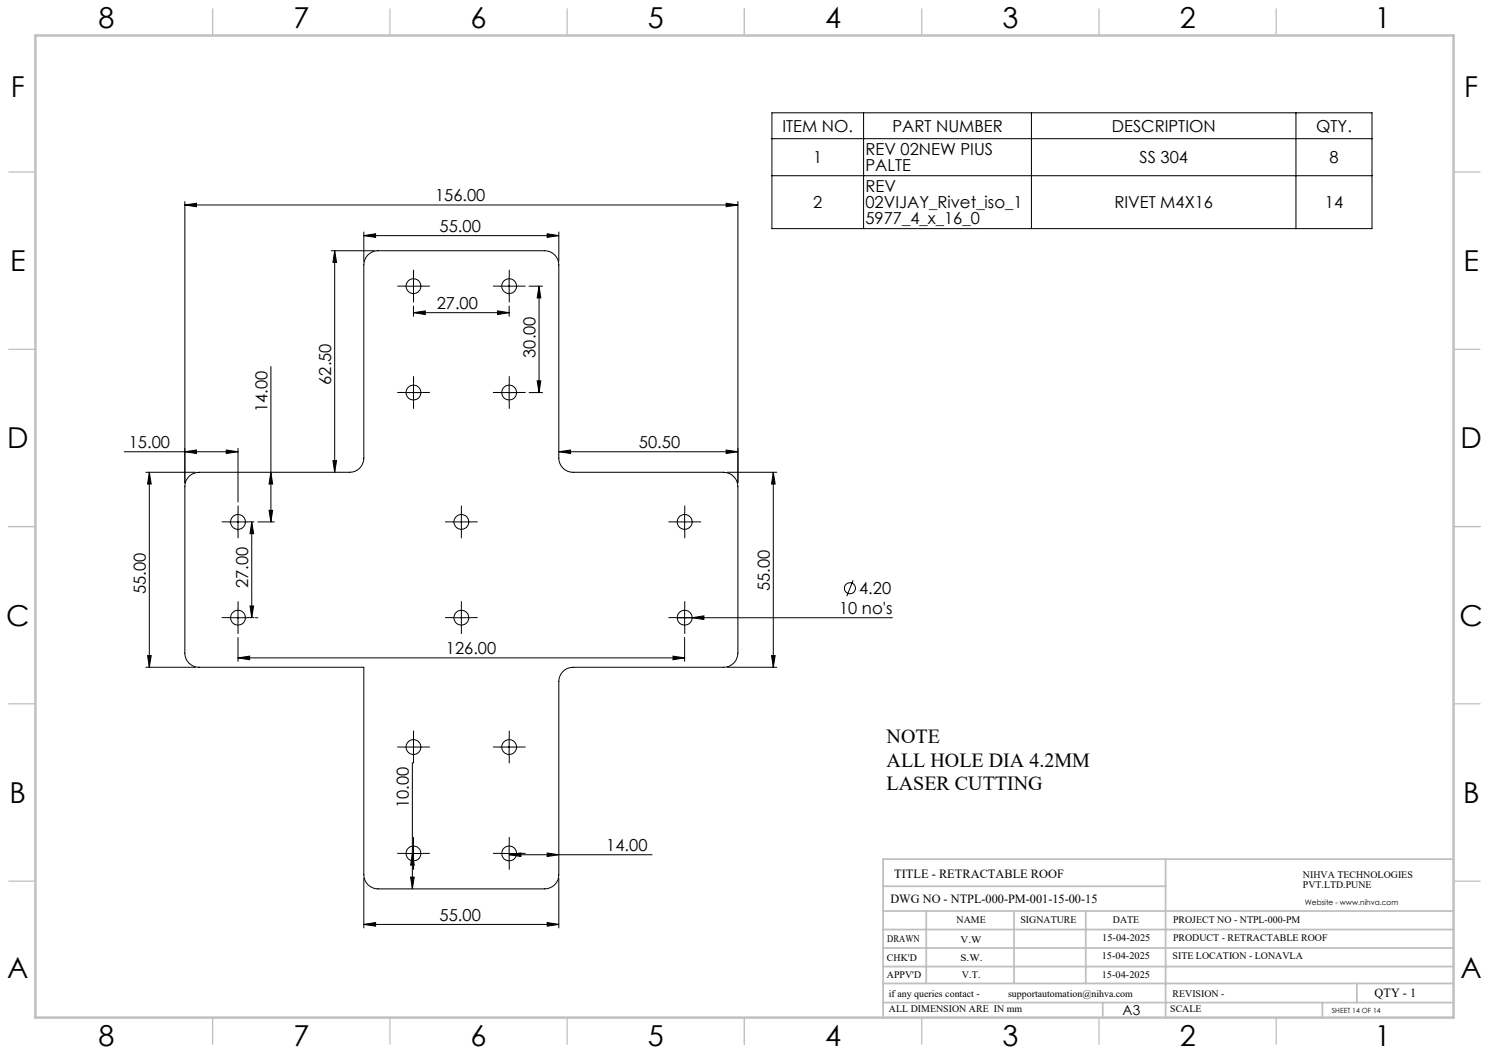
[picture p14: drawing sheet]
<svg xmlns="http://www.w3.org/2000/svg" width="420mm" height="297mm" viewBox="0 0 420 297" stroke-linecap="round" stroke-linejoin="round" font-family="sans-serif">
<defs><g id="words">
<g font-size="8.1">
<text x="27.8" y="8">8</text>
<text x="82.8" y="8">7</text>
<text x="132.8" y="8">6</text>
<text x="182.8" y="8">5</text>
<text x="232.8" y="8">4</text>
<text x="282.8" y="8">3</text>
<text x="332.8" y="8">2</text>
<text x="387.8" y="8">1</text>
<text x="3" y="27.2">F</text>
<text x="413" y="27.2">F</text>
<text x="2.8" y="76.5">E</text>
<text x="412.8" y="76.5">E</text>
<text x="2" y="126.5">D</text>
<text x="412" y="126.5">D</text>
<text x="1.7" y="176.5">C</text>
<text x="411.7" y="176.5">C</text>
<text x="2.7" y="226.5">B</text>
<text x="412.7" y="226.5">B</text>
<text x="2" y="275.7">A</text>
<text x="412" y="275.7">A</text>
<text x="27.8" y="295">8</text>
<text x="82.8" y="295">7</text>
<text x="132.8" y="295">6</text>
<text x="182.8" y="295">5</text>
<text x="232.8" y="295">4</text>
<text x="282.8" y="295">3</text>
<text x="332.8" y="295">2</text>
<text x="387.8" y="295">1</text>
</g>
<g font-size="5.6">
<text x="250.1" y="209.6">NOTE</text>
<text x="250.1" y="216.3">ALL HOLE DIA 4.2MM</text>
<text x="250.1" y="222.9">LASER CUTTING</text>
</g>
<g font-size="4.7">
<text x="220.7" y="37.1">ITEM NO.</text>
<text x="251.7" y="37.1">PART NUMBER</text>
<text x="313.6" y="37.1">DESCRIPTION</text>
<text x="371.2" y="37.1">QTY.</text>
<text x="229.4" y="46">1</text>
<text x="244.1" y="43.7">REV 02NEW PIUS</text>
<text x="321.4" y="46">SS 304</text>
<text x="375" y="46">8</text>
<text x="244.1" y="48.3">PALTE</text>
<text x="122.7" y="56.8">156.00</text>
<text x="229.4" y="58.7">2</text>
<text x="244.1" y="54.2">REV</text>
<text x="244.1" y="58.7">02VIJAY_Rivet_iso_1</text>
<text x="314.3" y="58.7">RIVET M4X16</text>
<text x="373.7" y="58.7">14</text>
<text x="124" y="65.4">55.00</text>
<text x="244.1" y="63.2">5977_4_x_16_0</text>
<text x="123.2" y="87.2">27.00</text>
<text x="151" y="100.9" transform="rotate(-90 151 100.9)">30.00</text>
<text x="93.4" y="108.5" transform="rotate(-90 93.4 108.5)">62.50</text>
<text x="75.4" y="116.3" transform="rotate(-90 75.4 116.3)">14.00</text>
<text x="36.3" y="126.4">15.00</text>
<text x="180.2" y="126.4">50.50</text>
<text x="41.1" y="167.6" transform="rotate(-90 41.1 167.6)">55.00</text>
<text x="70" y="165.9" transform="rotate(-90 70 165.9)">27.00</text>
<text x="217.1" y="166.8" transform="rotate(-90 217.1 166.8)">55.00</text>
<text x="242.3" y="167.6">4.20</text>
<text x="236.7" y="173.2">10 no's</text>
<text x="125.8" y="184.5">126.00</text>
<text x="115.3" y="228" transform="rotate(-90 115.3 228)">10.00</text>
<text x="171" y="240.1">14.00</text>
<text x="124" y="259.7">55.00</text>
</g>
<text font-size="3.9" x="316.7" y="286.4">A3</text>
<g font-size="3.5">
<text x="252.2" y="247.6">TITLE - RETRACTABLE ROOF</text>
<text x="251.2" y="254.7">DWG NO - NTPL-000-PM-001-15-00-15</text>
<text x="387.7" y="281.1">QTY - 1</text>
</g>
<g font-size="2.8">
<text x="367.5" y="247.6">NIHVA TECHNOLOGIES</text>
<text x="367.5" y="250.5">PVT.LTD.PUNE</text>
<text x="269.8" y="260.3">NAME</text>
<text x="287.8" y="260.3">SIGNATURE</text>
<text x="313.9" y="260.4">DATE</text>
<text x="330.9" y="260.4">PROJECT NO - NTPL-000-PM</text>
<text x="250.3" y="265.6">DRAWN</text>
<text x="270.9" y="266.1">V.W</text>
<text x="310.9" y="265.5">15-04-2025</text>
<text x="330.9" y="265.5">PRODUCT - RETRACTABLE ROOF</text>
<text x="250.2" y="271.1">CHK'D</text>
<text x="250.2" y="275.8">APPV'D</text>
<text x="270.9" y="271.1">S.W.</text>
<text x="271.3" y="275.8">V.T.</text>
<text x="310.8" y="270.6">15-04-2025</text>
<text x="310.8" y="275.8">15-04-2025</text>
<text x="330.7" y="270.6">SITE LOCATION - LONAVLA</text>
<text x="250.7" y="281.1">if any queries contact -</text>
<text x="284.3" y="281.1">supportautomation@nihva.com</text>
<text x="330.7" y="281.1">REVISION -</text>
<text x="250.7" y="285.6">ALL DIMENSION ARE IN mm</text>
<text x="330.1" y="285.6">SCALE</text>
</g>
<text font-size="2.1" x="368.1" y="255.1">Website - www.nihva.com</text>
<text font-size="2" x="375.7" y="285.6">SHEET 14 OF 14</text>
</g></defs>
<g fill="none" stroke="#000" stroke-width=".28">
<path d="M217.7 31.8h169.3v32.7h-169.3zM217.7 39.1h169.3M243.6 31.8v32.7M290.9 31.8v32.7M365.5 31.8v32.7M52.1 57.8l3.3-.5v1zM52.1 56.8v79.4M52.1 57.8h156M204.8 57.3l3.3 .5-3.3 .5zM208.1 56.8v79.4M217.7 49.6h169.3M93.4 70.7h12.2"/>
<path d="M94.4 70.7l.5 3.3h-1zM94.4 70.7v62.5M102.6 66.5l3.3-.6v1.1zM102.6 65.4v8.3M102.6 66.5h55M103.8 71.9a3.8 3.8 0 0 1 2.8-1.2h47a4 4 0 0 1 4 4v54.5a4 4 0 0 0 4 4h42.5a4.1 4.1 0 0 1 4 4v47a4 4 0 0 1-4 4h-42.5a4 4 0 0 0-4 4v54.5a4 4 0 0 1-4 4h-47a4 4 0 0 1-4-4v-58.5h-46.5a4 4 0 0 1-4-4v-47a4 4 0 0 1 4-4h42.5a4 4 0 0 0 4-4v-54.5a4.2 4.2 0 0 1 1.2-2.8zM116.6 78.2v5M143.6 78.2v5M154.3 65.9l3.3 .6-3.3 .5zM157.6 65.4v8.3M114.1 80.7h5M116.6 88.2l3.3-.5v1z"/>
<path d="M116.6 86.3v2.9M116.6 88.2h27M140.3 87.7l3.3 .5-3.3 .5zM141.1 80.7h5M143.6 86.3v2.9M149.2 80.7h3.8M152 80.7l.5 3.3h-1zM152 80.7v30M76.4 103.4v43.8M114.1 110.7h5M116.6 108.2v5M141.1 110.7h5"/>
<path d="M143.6 108.2v5M149.2 110.7h3.8M151.5 107.4h1l-.5 3.3zM35 127.4h32.1M41.1 133.2h14M42.1 133.2l.6 3.3h-1.1zM42.1 133.2v55M52.1 127.4l3.3-.5v1zM63.8 126.9l3.3 .5-3.3 .5zM67.1 126.4v15.2M76.4 133.2l.5 3.3h-1zM93.9 129.9h1l-.5 3.3z"/>
<path d="M157.6 127.4l3.3-.5v1zM157.6 127.4h50.5M204.8 126.9l3.3 .5-3.3 .5zM205.1 133.2h14M218.1 133.2l.6 3.3h-1.1zM218.1 133.2v55M64.6 147.2h5M67.1 144.7v5M71 147.2v27M71 147.2l.5 3.3h-1zM72.7 147.2h4.7M75.9 143.9h1l-.5 3.3z"/>
<path d="M127.6 147.2h5M130.1 144.7v5M190.6 147.2h5M193.1 144.7v5M64.6 174.2h5M67.1 171.7v5M67.1 179.8v6.7M70.5 170.9h1l-.5 3.3zM72 174.2h.7M127.6 174.2h5M130.1 171.7v5M190.6 174.2h61.1"/>
<path d="M193.1 171.7v5M193.1 179.8v6.7M195.2 174.2l3.3-.5v1zM240.6 163.7l-1.7 4.4M41.1 188.2h14M41.6 184.9h1.1l-.6 3.3zM67.1 185.6l3.3-.5v1zM67.1 185.6h126M189.8 185.1l3.3 .5-3.3 .5zM205.1 188.2h14M217.6 184.9h1.1l-.6 3.3zM114.1 210.7h5"/>
<path d="M116.3 215.1v35.6M116.6 208.2v5M141.1 210.7h5M143.6 208.2v5M116.6 238.2v5M143.6 238.2v5M102.6 247.7v14M114.1 240.7h5M115.8 247.4h1l-.5 3.3zM116.3 240.7l.5 3.3h-1zM141.1 240.7h5M143.6 241.1l3.3-.5v1z"/>
<path d="M143.6 241.1h40.3M154.3 240.6l3.3 .5-3.3 .5zM157.6 247.7v14M102.6 260.7l3.3-.5v1zM102.6 260.7h55M154.3 260.2l3.3 .5-3.3 .5z"/>
<circle cx="116.6" cy="80.7" r="2.09"/>
<circle cx="143.6" cy="80.7" r="2.1"/>
<circle cx="116.6" cy="110.7" r="2.1"/>
<circle cx="143.6" cy="110.7" r="2.11"/>
<circle cx="67.1" cy="147.2" r="2.09"/>
<circle cx="130.1" cy="147.2" r="2.09"/>
<circle cx="193.1" cy="147.2" r="2.1"/>
<circle cx="67.1" cy="174.2" r="2.1"/>
<circle cx="130.1" cy="174.2" r="2.1"/>
<circle cx="193.1" cy="174.2" r="2.11"/>
<circle cx="239.7" cy="165.9" r="1.56"/>
<circle cx="116.6" cy="210.7" r="2.09"/>
<circle cx="143.6" cy="210.7" r="2.1"/>
<circle cx="116.6" cy="240.7" r="2.1"/>
<circle cx="143.6" cy="240.7" r="2.11"/>
</g>
<g fill="none" stroke="#000" stroke-width=".28" stroke-dasharray="15.2 1.3 1.3 1.3" stroke-linecap="butt">
<path d="M116.6 78.2v-2.1M143.6 78.2v-2.1M114.1 80.7h-2.1M116.6 83.2v2.1M119.1 80.7h2.1M141.1 80.7h-2.1M143.6 83.2v2.1M146.1 80.7h2.1M114.1 110.7h-2.1M116.6 108.2v-2.1M116.6 113.2v2.1M119.1 110.7h2.1"/>
<path d="M141.1 110.7h-2.1M143.6 108.2v-2.1M143.6 113.2v2.1M146.1 110.7h2.1M64.6 147.2h-2.1M67.1 144.7v-2.1M67.1 149.7v2.1M69.6 147.2h2.1M127.6 147.2h-2.1M130.1 144.7v-2.1M130.1 149.7v2.1M132.6 147.2h2.1"/>
<path d="M190.6 147.2h-2.1M193.1 144.7v-2.1M193.1 149.7v2.1M195.6 147.2h2.1M64.6 174.2h-2.1M67.1 171.7v-2.1M67.1 176.7v2.1M69.6 174.2h2.1M127.6 174.2h-2.1M130.1 171.7v-2.1M130.1 176.7v2.1M132.6 174.2h2.1"/>
<path d="M190.6 174.2h-2.1M193.1 171.7v-2.1M193.1 176.7v2.1M195.6 174.2h2.1M114.1 210.7h-2.1M116.6 208.2v-2.1M116.6 213.2v2.1M119.1 210.7h2.1M141.1 210.7h-2.1M143.6 208.2v-2.1M143.6 213.2v2.1M146.1 210.7h2.1"/>
<path d="M116.6 238.2v-2.1M143.6 238.2v-2.1M114.1 240.7h-2.1M116.6 243.2v2.1M119.1 240.7h2.1M141.1 240.7h-2.1M143.6 243.2v2.1M146.1 240.7h2.1"/>
</g>
<g fill="none" stroke="#c0c0c0" stroke-width=".35">
<path d="M60 2.5v7.5M110 2.5v7.5M160 2.5v7.5M210 2.5v7.5M260 2.5v7.5M310 2.5v7.5M360 2.5v7.5M2.5 48.5h7.5M410 48.5h7.5M2.5 98.5h7.5M410 98.5h7.5M2.5 148.5h7.5"/>
<path d="M410 148.5h7.5M2.5 198.5h7.5M410 198.5h7.5M2.5 248.5h7.5M410 248.5h7.5M60 287v7.5M110 287v7.5M160 287v7.5M210 287v7.5M260 287v7.5M310 287v7.5M360 287v7.5"/>
</g>
<g fill="none" stroke="#c0c0c0" stroke-width=".5">
<path d="M249.1 257h160.9M249.1 250h79.7M261.3 257v20.4M286 257v20.4M306.2 257v20.4M328.8 242.3v44.7M410 242.3h-160.9v44.7M249.1 272.6h160.9M249.1 267.4h160.9M249.1 262.2h160.9M249.1 277.4h160.9M382.7 277.4v5.4"/>
<path d="M249.1 282.8h160.9M311 282.8v4.2M373 282.8v4.2"/>
</g>
<path d="M10 10h400v277h-400z" fill="none" stroke="#c0c0c0" stroke-width=".7"/>
<g fill="#000">
<path d="M195.2 174.2l3.3-.5v1z"/>
<path d="M52.1 57.8l3.3-.5v1zM204.8 57.3l3.3 .5-3.3 .5z"/>
<path d="M102.6 66.5l3.3-.6v1.1zM154.3 65.9l3.3 .6-3.3 .5zM157.6 127.4l3.3-.5v1zM204.8 126.9l3.3 .5-3.3 .5z"/>
<path d="M116.6 88.2l3.3-.5v1zM140.3 87.7l3.3 .5-3.3 .5zM67.1 185.6l3.3-.5v1zM189.8 185.1l3.3 .5-3.3 .5z"/>
<path d="M42.1 133.2l.6 3.3h-1.1zM41.6 184.9h1.1l-.6 3.3zM218.1 133.2l.6 3.3h-1.1zM217.6 184.9h1.1l-.6 3.3zM94.4 70.7l.5 3.3h-1zM93.9 129.9h1l-.5 3.3zM152 80.7l.5 3.3h-1zM151.5 107.4h1l-.5 3.3zM116.3 240.7l.5 3.3h-1zM115.8 247.4h1l-.5 3.3zM71 147.2l.5 3.3h-1zM70.5 170.9h1l-.5 3.3z"/>
<path d="M63.8 126.9l3.3 .5-3.3 .5zM52.1 127.4l3.3-.5v1z"/>
<path d="M75.9 143.9h1l-.5 3.3zM76.4 133.2l.5 3.3h-1z"/>
<path d="M143.6 241.1l3.3-.5v1zM154.3 240.6l3.3 .5-3.3 .5z"/>
<path d="M102.6 260.7l3.3-.5v1zM154.3 260.2l3.3 .5-3.3 .5z"/>
</g>
<use href="#words"/>
</svg>
